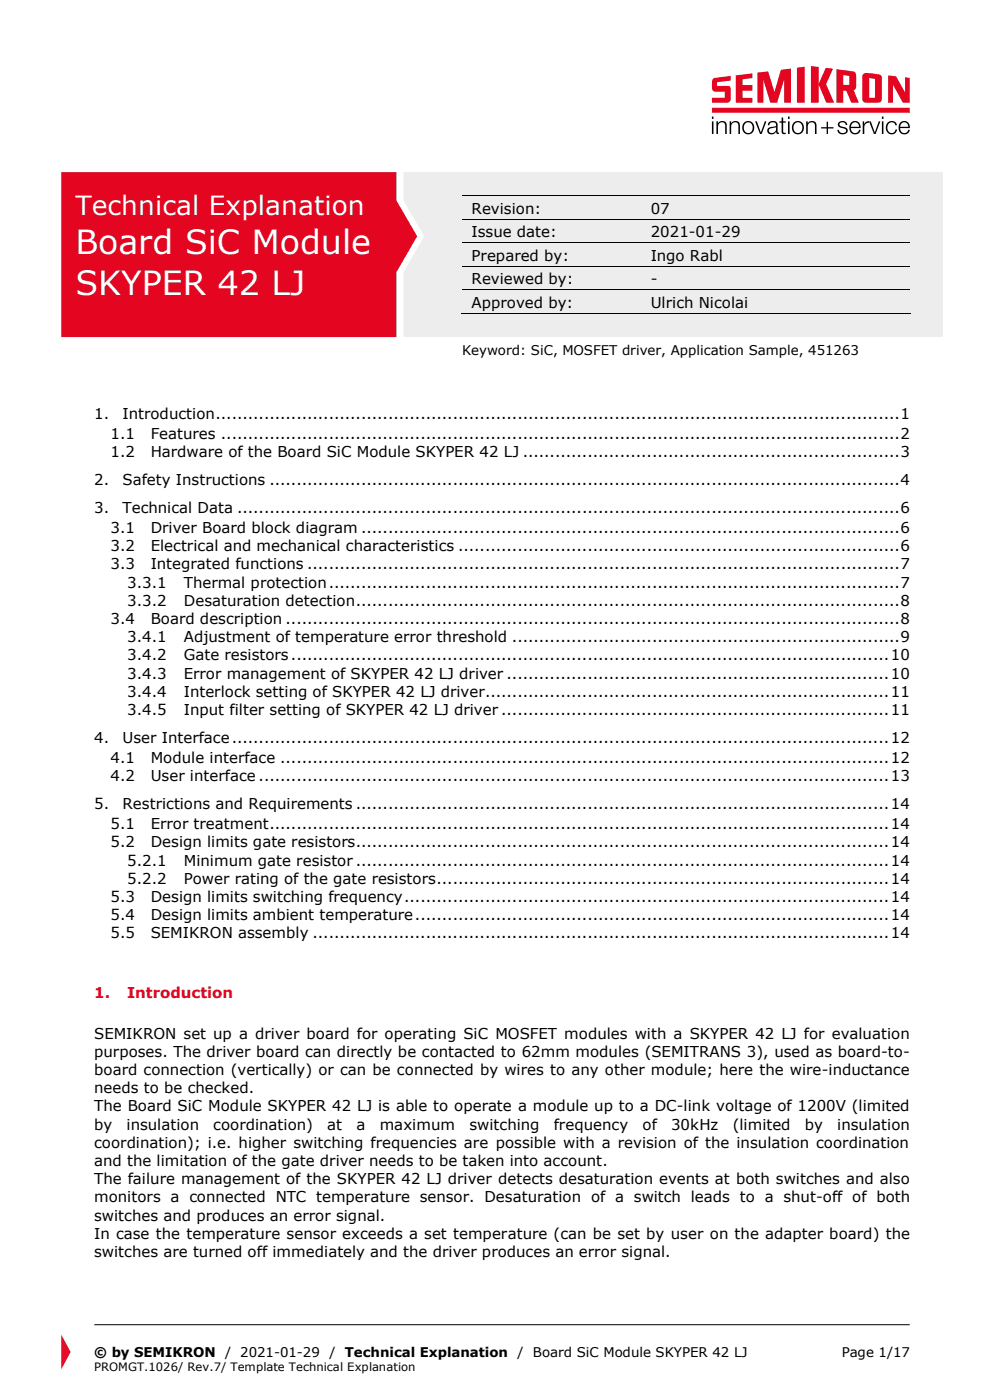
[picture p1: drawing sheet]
<svg xmlns="http://www.w3.org/2000/svg" width="210mm" height="297mm" viewBox="0 0 210 297" stroke-linecap="round" stroke-linejoin="round" font-family="sans-serif">
<defs><g id="words">
<g font-size="7.1" fill="#fff">
<text x="16" y="54">Board SiC Module</text>
<text x="16" y="62.5">SKYPER 42 LJ</text>
</g>
<text font-size="5.6" fill="#fff" x="16" y="45.7">Technical Explanation</text>
<g font-size="3.2">
<text x="100.1" y="45.3">Revision:</text>
<text x="138" y="45.3">07</text>
<text x="100.1" y="50.3">Issue date:</text>
<text x="138" y="50.3">2021-01-29</text>
<text x="100.1" y="55.3">Prepared by:</text>
<text x="138" y="55.3">Ingo Rabl</text>
<text x="100.1" y="60.3">Reviewed by:</text>
<text x="100.1" y="65.3">Approved by:</text>
<text x="138" y="60.3">-</text>
<text x="138" y="65.3">Ulrich Nicolai</text>
<text x="20" y="88.8">1.</text>
<text x="26" y="88.8">Introduction...............................................................................................................................1</text>
<text x="23.5" y="93.1">1.1</text>
<text x="32" y="93.1">Features ..............................................................................................................................2</text>
<text x="23.5" y="96.9">1.2</text>
<text x="32" y="96.9">Hardware of the Board SiC Module SKYPER 42 LJ ......................................................................3</text>
<text x="20" y="102.9">2.</text>
<text x="26" y="102.9">Safety Instructions .....................................................................................................................4</text>
<text x="20" y="108.9">3.</text>
<text x="23.5" y="113.1">3.1</text>
<text x="26" y="108.9">Technical Data ...........................................................................................................................6</text>
<text x="32" y="113.1">Driver Board block diagram ....................................................................................................6</text>
<text x="23.5" y="116.9">3.2</text>
<text x="32" y="116.9">Electrical and mechanical characteristics ..................................................................................6</text>
<text x="23.5" y="120.8">3.3</text>
<text x="27" y="124.6">3.3.1</text>
<text x="32" y="120.8">Integrated functions ..............................................................................................................7</text>
<text x="39" y="124.6">Thermal protection..........................................................................................................7</text>
<text x="27" y="128.5">3.3.2</text>
<text x="39" y="128.5">Desaturation detection.....................................................................................................8</text>
<text x="23.5" y="132.4">3.4</text>
<text x="27" y="136.2">3.4.1</text>
<text x="32" y="132.4">Board description ..................................................................................................................8</text>
<text x="39" y="136.2">Adjustment of temperature error threshold ........................................................................9</text>
<text x="27" y="140.1">3.4.2</text>
<text x="27" y="144">3.4.3</text>
<text x="39" y="140.1">Gate resistors...............................................................................................................10</text>
<text x="39" y="144">Error management of SKYPER 42 LJ driver .......................................................................10</text>
<text x="27" y="147.8">3.4.4</text>
<text x="39" y="147.8">Interlock setting of SKYPER 42 LJ driver...........................................................................11</text>
<text x="27" y="151.7">3.4.5</text>
<text x="39" y="151.7">Input filter setting of SKYPER 42 LJ driver ........................................................................11</text>
<text x="20" y="157.7">4.</text>
<text x="23.5" y="161.9">4.1</text>
<text x="26" y="157.7">User Interface..........................................................................................................................12</text>
<text x="32" y="161.9">Module interface .................................................................................................................12</text>
<text x="23.5" y="165.7">4.2</text>
<text x="32" y="165.7">User interface .....................................................................................................................13</text>
<text x="20" y="171.7">5.</text>
<text x="26" y="171.7">Restrictions and Requirements ...................................................................................................14</text>
<text x="23.5" y="175.9">5.1</text>
<text x="23.5" y="179.8">5.2</text>
<text x="32" y="175.9">Error treatment...................................................................................................................14</text>
<text x="32" y="179.8">Design limits gate resistors...................................................................................................14</text>
<text x="27" y="183.6">5.2.1</text>
<text x="39" y="183.6">Minimum gate resistor ...................................................................................................14</text>
<text x="23.5" y="191.3">5.3</text>
<text x="27" y="187.5">5.2.2</text>
<text x="32" y="191.3">Design limits switching frequency..........................................................................................14</text>
<text x="39" y="187.5">Power rating of the gate resistors....................................................................................14</text>
<text x="23.5" y="195.2">5.4</text>
<text x="32" y="195.2">Design limits ambient temperature........................................................................................14</text>
<text x="23.5" y="199.1">5.5</text>
<text x="32" y="199.1">SEMIKRON assembly ...........................................................................................................14</text>
<text x="20" y="220.3">SEMIKRON set up a driver board for operating SiC MOSFET modules with a SKYPER 42 LJ for evaluation</text>
<text x="20" y="224.2">purposes. The driver board can directly be contacted to 62mm modules (SEMITRANS 3), used as board-to-</text>
<text x="20" y="228.1">board connection (vertically) or can be connected by wires to any other module; here the wire-inductance</text>
<text x="20" y="231.9">needs to be checked.</text>
<text x="20" y="235.8">The Board SiC Module SKYPER 42 LJ is able to operate a module up to a DC-link voltage of 1200V (limited</text>
<text x="20" y="239.6">by</text>
<text x="26.8" y="239.6">insulation</text>
<text x="45.2" y="239.6">coordination)</text>
<text x="69.4" y="239.6">at</text>
<text x="75.7" y="239.6">a</text>
<text x="80.6" y="239.6">maximum</text>
<text x="99.6" y="239.6">switching</text>
<text x="117.5" y="239.6">frequency</text>
<text x="136.3" y="239.6">of</text>
<text x="142.4" y="239.6">30kHz</text>
<text x="155.4" y="239.6">(limited</text>
<text x="170.7" y="239.6">by</text>
<text x="177.6" y="239.6">insulation</text>
<text x="20" y="243.5">coordination); i.e. higher switching frequencies are possible with a revision of the insulation coordination</text>
<text x="20" y="247.3">and the limitation of the gate driver needs to be taken into account.</text>
<text x="20" y="251.2">The failure management of the SKYPER 42 LJ driver detects desaturation events at both switches and also</text>
<text x="20" y="255.1">monitors a connected NTC temperature sensor. Desaturation of a switch leads to a shut-off of both</text>
<text x="20" y="258.9">switches and produces an error signal.</text>
<text x="20" y="262.8">In case the temperature sensor exceeds a set temperature (can be set by user on the adapter board) the</text>
<text x="20" y="266.6">switches are turned off immediately and the driver produces an error signal.</text>
</g>
<g font-size="3.2" fill="#e40521">
<text x="20" y="211.7">1.</text>
<text x="27" y="211.7">Introduction</text>
</g>
<g font-size="2.8">
<text x="98" y="75.4">Keyword: SiC, MOSFET driver, Application Sample, 451263</text>
<text x="20" y="287.9">© by SEMIKRON / 2021-01-29</text>
<text x="69.9" y="287.9">/ Technical Explanation</text>
<text x="109.8" y="287.9">/ Board SiC Module SKYPER 42 LJ</text>
<text x="178.6" y="287.9">Page 1/17</text>
</g>
<text font-size="2.5" x="20" y="290.9">PROMGT.1026/ Rev.7/ Template Technical Explanation</text>
</g></defs>
<path d="M20 36.5h180v35h-180z" fill-rule="evenodd" fill="#ededed"/>
<path d="M188.4 16v5.8h1v-3.8l2.1 3.8h1.5v-5.3l-1-.1v3.2l-1.9-3.4zM183.1 15.7l-.2 .5 .1 5.1 .5 .5h1.7a2 2 0 0 0 1.7-.2l.2-.6-.1-4.9-.4-.3-1.8-.2-1.1-.1zM184.4 16.6l1.2 .1v4h-1.2zM177.4 14.7v7.1h1.5v-2.6h.6l1.1 2.6h1.6l-1.1-2.6 .4-.3 .1-.4v-2.4l-.1-.7-.5-.3zM178.9 15.9l1.3 .2v1.9h-1.3zM172 14v7.8h1.7v-3.9l1.6 3.9h1.6l-1.7-3.9 1.5-3.3-1.5-.2-1.5 3.4v-3.6zM169.1 14.4v7.4h1.6v-7.6zM160.7 15.4v6.4h1.2v-4.9l1.5 4.9h1.5l1.4-4.9v4.9h1.5v-7.3l-2.1 .3-1.4 4.7-1.4-4.4zM156.1 16v5.8h3.5v-1h-2.1v-1.5h2.1v-1.3h-2.1v-1.2l2.1-.2v-1zM151.3 16.7l-.3 .7v1.3l.2 .5a1.09 1.09 0 0 0 1.3 .2h1.3v1.3h-2.8v1.1h2.2a1.68 1.68 0 0 0 1.6-.3l.2-.5-.1-2.6-.4-.2h-2.4v-.7l2.9-.4v-1l-3.3 .4zM151 22.9v1h42v-1z" fill="#e40521"/>
<path d="M151 24.7v.5h.4v-.5zM151 25.7v2.7h.4v-2.7zM152 25.7v2.7h.3l.1-2 .3-.3 .4-.2 .4 .1 .2 .3 .1 2.1h.4v-1.9l-.2-.6-.4-.2h-.6l-.4 .2-.3 .3v-.5zM154.8 25.7v2.7h.3l.1-2 .3-.3 .4-.2 .4 .1 .3 .3v2.1h.4v-1.8l-.2-.6-.3-.3h-.7l-.4 .2-.3 .3v-.5zM158.1 26.2l.4-.2h.4l.6 .5 .1 1-.5 .7h-.7l-.5-.5-.1-.8zM157.8 26l-.3 1 .2 1 .8 .5 1-.2 .3-.4 .2-.6-.1-.7-.2-.5-.4-.3-.5-.1-.6 .1zM160.2 25.7l1 2.7h.4l1-2.7h-.4l-.8 2.4-.8-2.4zM163.1 26l-.2 .6h.3l.2-.5 .6-.2 .5 .2 .1 .5-.1 .2-1.5 .4-.2 .4 .1 .5 .6 .4 .9-.3a.19 .19 0 0 1 .3-.1 .19 .19 0 0 1 .1 .2l.5 .1v-.3l-.3-.1-.2-2-.3-.2-.5-.1zM163.2 27.4l1.4-.4v.7l-.5 .5-.8-.1-.2-.3zM165.8 24.9v.8h-.5v.3h.5v2.1l.3 .3h.6v-.2l-.5-.1-.1-.2v-1.9h.6v-.3h-.6v-.8zM167.2 24.7v.5h.3v-.5zM167.2 25.7v2.7h.3v-2.7zM168.7 26.2l.7-.2 .7 .4 .1 1-.2 .4-.4 .4h-.6l-.5-.5-.2-.8zM168.4 26l-.4 .9 .2 1.1 .8 .5 .9-.2 .4-.3 .2-.6v-.7l-.2-.5-.4-.4-.5-.1h-.6zM171 25.7v2.7h.4v-2l.3-.3 .5-.2 .4 .1 .2 .3 .1 2.1h.3v-1.9l-.2-.6-.4-.2h-.5l-.5 .2-.2 .3v-.5zM174.2 27v.3h1.2v1.1h.2v-1.1h1.2v-.3h-1.2v-1.2h-.2v1.2zM177.9 25.9l-.2 .4 .2 .5 1.4 .6 .2 .4-.2 .3-.7 .1-.5-.2-.1-.4h-.4l.2 .5 .7 .4 1-.2 .3-.4-.1-.6-1.4-.6-.2-.3 .2-.3 .5-.2 .4 .2 .2 .4h.3l-.1-.5-.7-.3zM180.8 26.2l.4-.2h.5l.4 .3 .1 .6h-1.7zM180.6 26l-.4 1 .2 1 .6 .5 1-.1 .6-.9h-.4l-.4 .6-.6 .1-.5-.4-.2-.6h2.1l-.2-1-.8-.5h-.6zM183 25.7v2.7h.3l.1-1.7 .4-.5 .6-.2v-.3l-.7 .2-.4 .5v-.7zM184.4 25.7l1 2.7h.3l1.1-2.7h-.4l-.8 2.4-.9-2.4zM187.1 24.7v.5h.3v-.5zM187.1 25.7v2.7h.3v-2.7zM188.3 26l-.4 1 .3 1 .7 .5 .9-.1 .3-.5 .2-.4h-.3l-.5 .6-.6 .1-.5-.5-.2-.8 .2-.5 .4-.4h.7l.4 .6h.4l-.2-.5-.4-.3-.5-.1zM191.3 26.2l.3-.2h.5l.4 .3 .2 .6h-1.8zM191 26l-.4 1 .2 1 .7 .5 1-.1 .5-.9h-.3l-.4 .6-.6 .1-.6-.4-.2-.6h2.1l-.2-1-.7-.5h-.6z" fill="#000"/>
<path d="M13 283.1l2 3.7-2 3.7z" fill="#e41d2d"/>
<path d="M14.5 36.5h71.1v6l4.4 7.6-4.4 7.6v13.8h-71.1z" fill-rule="evenodd" fill="#fff"/>
<path d="M13 36.5h71.1v6l4.4 7.6-4.4 7.6v13.8h-71.1z" fill-rule="evenodd" fill="#e40521"/>
<path d="M20 281h173" fill="none" stroke="#000" stroke-width=".21"/>
<g fill="#e40521">
<path d="M16 40h66v6.9h-66z" fill-rule="evenodd"/>
<path d="M16 46.9h66v8.6h-66z" fill-rule="evenodd"/>
<path d="M16 55.5h66v8.5h-66z" fill-rule="evenodd"/>
<path d="M16 64h66v3h-66z" fill-rule="evenodd"/>
</g>
<path d="M98.1 41.5h40M98.1 46.5h40M98.1 51.5h40M98.1 56.5h40M138.2 41.5h54.9M138.2 46.5h54.9M138.2 51.5h54.9M138.2 56.5h54.9M97.8 66.5h95.3M98.1 61.5h40M138.2 61.5h54.9" fill="none" stroke="#000" stroke-width=".21"/>
<g fill="#000">
<path d="M138.1 41.5l.1 .1z" fill-rule="evenodd"/>
<path d="M138.1 46.5l.1 .1z" fill-rule="evenodd"/>
<path d="M138.1 51.5l.1 .1z" fill-rule="evenodd"/>
<path d="M138.1 56.5l.1 .1z" fill-rule="evenodd"/>
<path d="M137.8 66.5l.1 .1z" fill-rule="evenodd"/>
<path d="M138.1 61.5l.1 .1z" fill-rule="evenodd"/>
</g>
<use href="#words"/>
</svg>
